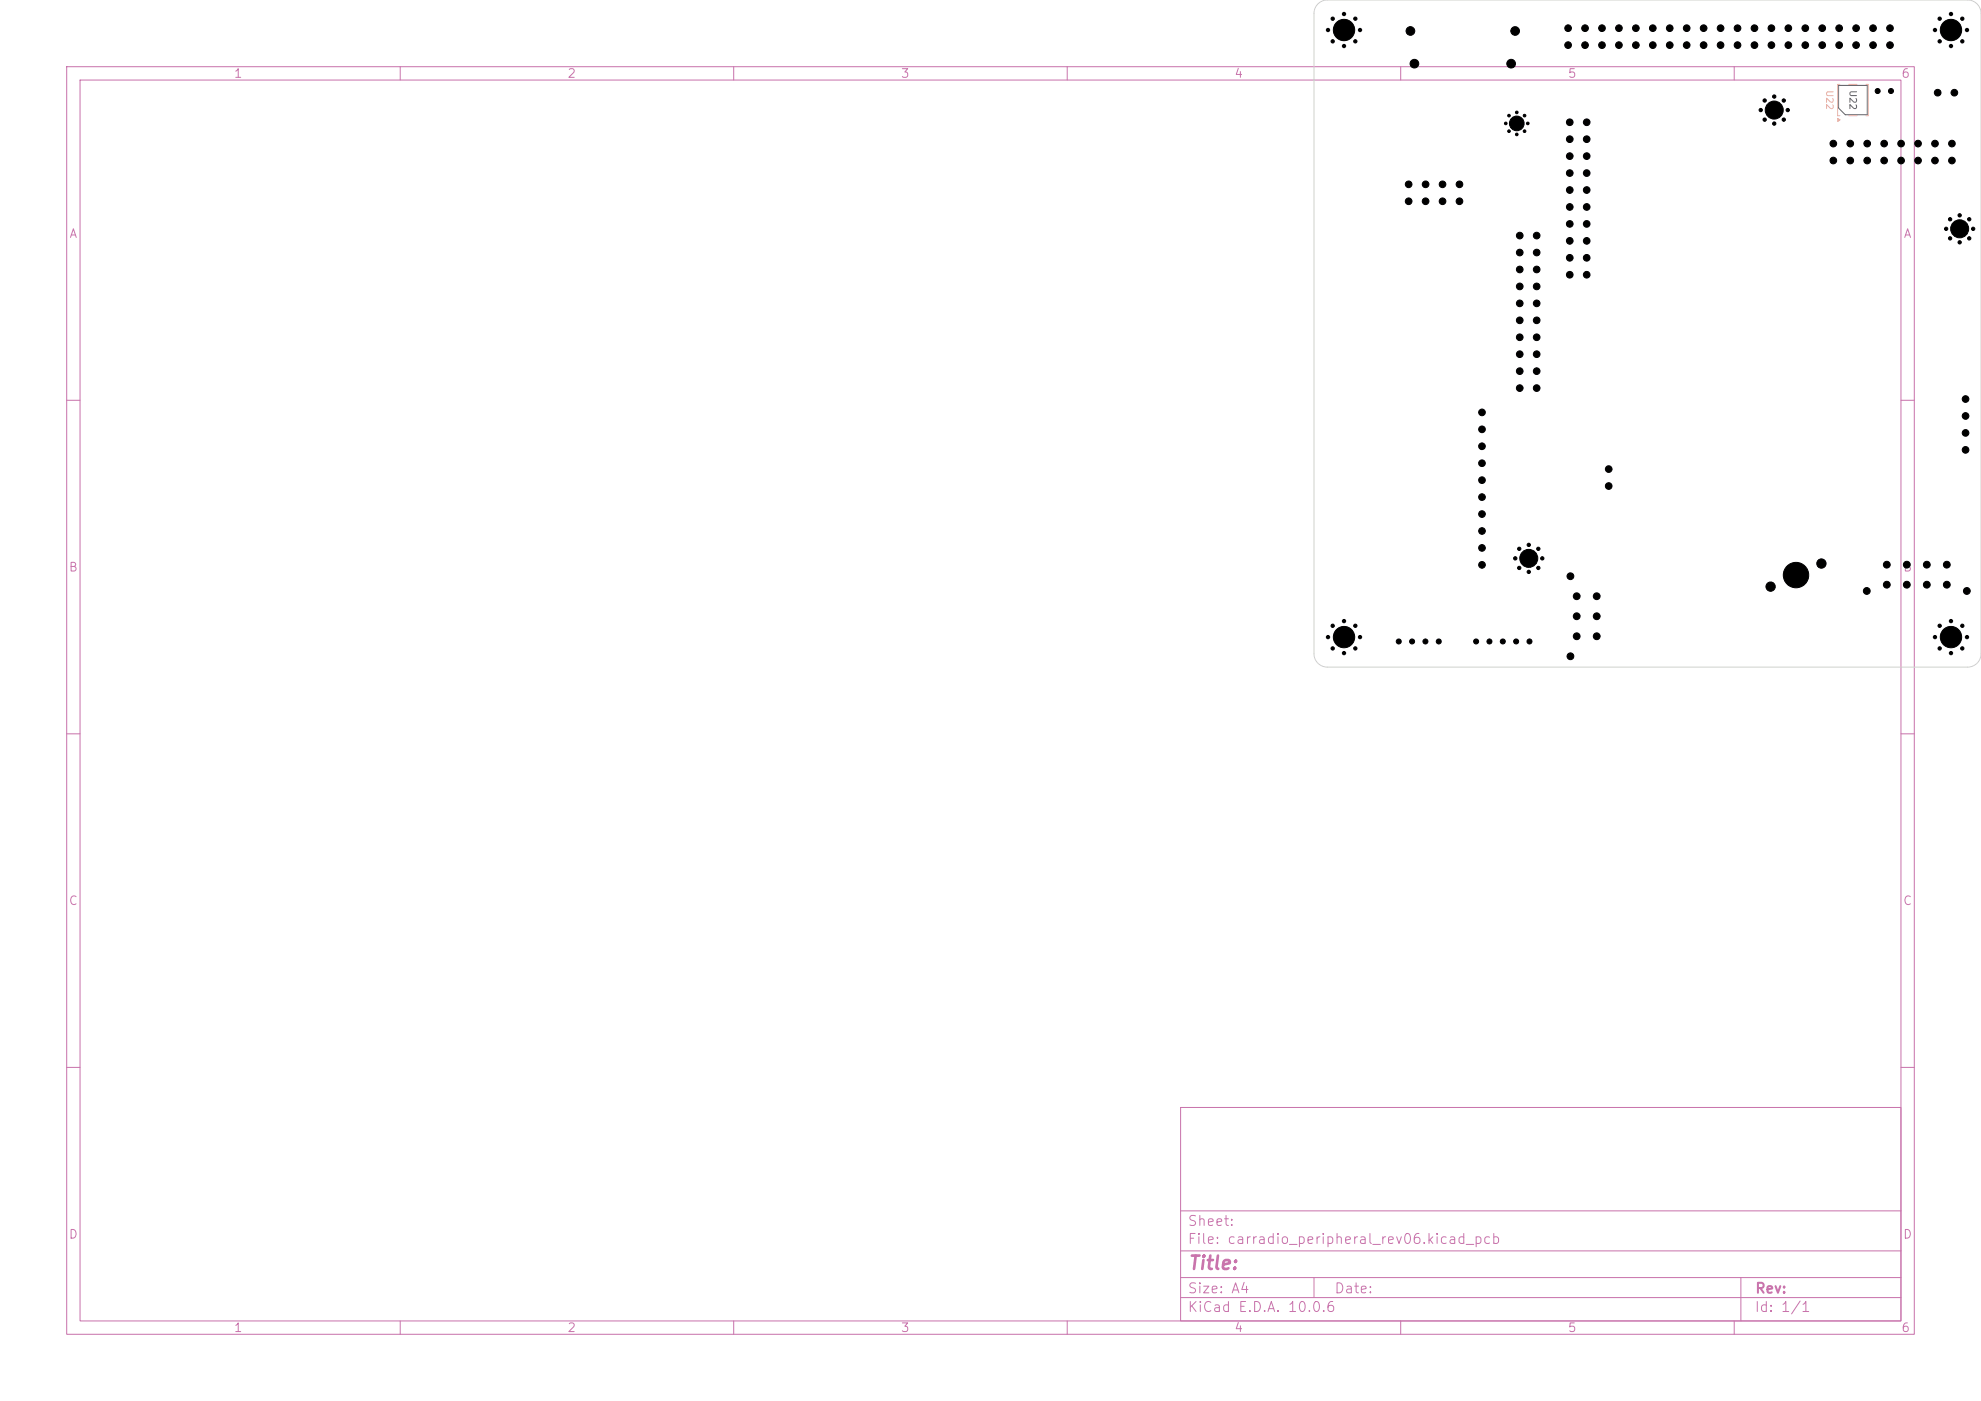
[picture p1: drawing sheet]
<svg xmlns="http://www.w3.org/2000/svg" width="297mm" height="210mm" viewBox="0 0 297 210" stroke-linecap="round" stroke-linejoin="round" font-family="sans-serif">
<defs><g id="words">
<text font-size="2" fill="#c872ab" x="178" y="190.8">Title:</text>
<g font-size="1.5" fill="#c872ab">
<text x="178" y="184.1">Sheet:</text>
<text x="178" y="186.8">File: carradio_peripheral_rev06.kicad_pcb</text>
<text x="178" y="197">KiCad E.D.A. 10.0.6</text>
<text x="178" y="194.2">Size: A4</text>
<text x="200" y="194.2">Date:</text>
<text x="263" y="197">Id: 1/1</text>
<text x="263" y="194.2">Rev:</text>
</g>
<g font-size="1.3" fill="#c872ab">
<text x="35" y="12">1</text>
<text x="85" y="12">2</text>
<text x="135" y="12">3</text>
<text x="185" y="12">4</text>
<text x="235" y="12">5</text>
<text x="285" y="12">6</text>
<text x="10.3" y="36">A</text>
<text x="285.3" y="36">A</text>
<text x="10.2" y="86">B</text>
<text x="285.2" y="86">B</text>
<text x="10.2" y="136">C</text>
<text x="285.2" y="136">C</text>
<text x="10.2" y="186">D</text>
<text x="285.2" y="186">D</text>
<text x="35" y="200">1</text>
<text x="85" y="200">2</text>
<text x="135" y="200">3</text>
<text x="185" y="200">4</text>
<text x="235" y="200">5</text>
<text x="285" y="200">6</text>
</g>
<text font-size="1" fill="#e8b2a7" x="273.5" y="13.4" transform="rotate(90 273.5 13.4)">U22</text>
<text font-size="1" fill="#585d84" x="277" y="13.4" transform="rotate(90 277 13.4)">U22</text>
</g></defs>
<g fill="none" stroke="#c872ab" stroke-width=".15">
<path d="M10 10h277v190h-277zM12 12h273v186h-273zM60 10v2M110 10v2M160 10v2M210 10v2M260 10v2M10 60h2M285 60h2M10 110h2M285 110h2M10 160h2"/>
<path d="M177 166h108v32h-108zM285 160h2M60 198v2M110 198v2M160 198v2M177 194.5h108M177 191.5h108M177 187.5h108M177 181.5h108M197 191.5v3M210 198v2M260 198v2"/>
<path d="M261 191.5v6.5"/>
</g>
<path d="M275.7 12.8h4.3v4.4h-3.3l-1-1z" fill="none" stroke="#585d84" stroke-width=".15"/>
<path d="M275.5 17.7l.4 .3-.4 .2zM275.9 12.7h-.4v4.7h.4M277.2 12.7h1.2M277.2 17.4h1.2M279.8 12.7h.3v4.7h-.3" fill="none" stroke="#e8b2a7" stroke-width=".15"/>
<path d="M275.5 17.7l.4 .3-.4 .2z" fill="#e8b2a7"/>
<path d="M197.6 .6a2 2 0 0 1 1.4-.6h96a2 2 0 0 1 2 2v96a2 2 0 0 1-2 2h-96a2 2 0 0 1-2-2v-96a2 2 0 0 1 .6-1.4z" fill="none" stroke="#d0d2cd" stroke-width=".15"/>
<g fill="#000" stroke="#000" stroke-width=".15">
<circle cx="199.1" cy="4.5" r=".25"/>
<circle cx="199.8" cy="2.8" r=".25"/>
<circle cx="199.8" cy="6.2" r=".25"/>
<circle cx="201.5" cy="6.9" r=".25"/>
<circle cx="201.5" cy="2.1" r=".25"/>
<circle cx="201.5" cy="4.5" r="1.6"/>
<circle cx="203.2" cy="2.8" r=".25"/>
<circle cx="203.2" cy="6.2" r=".25"/>
<circle cx="203.9" cy="4.5" r=".25"/>
<circle cx="211.5" cy="4.6" r=".65"/>
<circle cx="212.1" cy="9.5" r=".65"/>
<circle cx="225.8" cy="18.5" r=".2"/>
<circle cx="226.2" cy="19.7" r=".2"/>
<circle cx="226.2" cy="17.3" r=".2"/>
<circle cx="226.6" cy="9.5" r=".65"/>
<circle cx="227.2" cy="4.6" r=".65"/>
<circle cx="227.4" cy="18.5" r="1.1"/>
<circle cx="227.4" cy="16.8" r=".2"/>
<circle cx="228.6" cy="19.7" r=".2"/>
<circle cx="228.6" cy="17.3" r=".2"/>
<circle cx="229.1" cy="18.5" r=".2"/>
<circle cx="235.1" cy="4.2" r=".5"/>
<circle cx="235.1" cy="6.8" r=".5"/>
<circle cx="235.3" cy="18.3" r=".5"/>
<circle cx="237.6" cy="4.2" r=".5"/>
<circle cx="237.6" cy="6.8" r=".5"/>
<circle cx="237.9" cy="18.3" r=".5"/>
<circle cx="240.2" cy="6.8" r=".5"/>
<circle cx="240.2" cy="4.2" r=".5"/>
<circle cx="242.7" cy="6.8" r=".5"/>
<circle cx="242.7" cy="4.2" r=".5"/>
<circle cx="245.3" cy="4.2" r=".5"/>
<circle cx="245.3" cy="6.8" r=".5"/>
<circle cx="247.8" cy="4.2" r=".5"/>
<circle cx="247.8" cy="6.8" r=".5"/>
<circle cx="250.3" cy="4.2" r=".5"/>
<circle cx="250.3" cy="6.8" r=".5"/>
<circle cx="252.9" cy="4.2" r=".5"/>
<circle cx="252.9" cy="6.8" r=".5"/>
<circle cx="255.4" cy="4.2" r=".5"/>
<circle cx="255.4" cy="6.8" r=".5"/>
<circle cx="258" cy="6.8" r=".5"/>
<circle cx="258" cy="4.2" r=".5"/>
<circle cx="260.5" cy="6.8" r=".5"/>
<circle cx="260.5" cy="4.2" r=".5"/>
<circle cx="263" cy="4.2" r=".5"/>
<circle cx="263" cy="6.8" r=".5"/>
<circle cx="264" cy="16.5" r=".25"/>
<circle cx="264.6" cy="17.9" r=".25"/>
<circle cx="264.6" cy="15.1" r=".25"/>
<circle cx="265.6" cy="6.8" r=".5"/>
<circle cx="265.6" cy="4.2" r=".5"/>
<circle cx="266" cy="18.5" r=".25"/>
<circle cx="266" cy="14.5" r=".25"/>
<circle cx="266" cy="16.5" r="1.35"/>
<circle cx="267.4" cy="17.9" r=".25"/>
<circle cx="267.4" cy="15.1" r=".25"/>
<circle cx="268" cy="16.5" r=".25"/>
<circle cx="268.1" cy="6.8" r=".5"/>
<circle cx="268.1" cy="4.2" r=".5"/>
<circle cx="270.7" cy="4.2" r=".5"/>
<circle cx="270.7" cy="6.8" r=".5"/>
<circle cx="273.2" cy="6.8" r=".5"/>
<circle cx="273.2" cy="4.2" r=".5"/>
<circle cx="275.7" cy="4.2" r=".5"/>
<circle cx="275.7" cy="6.8" r=".5"/>
<circle cx="278.3" cy="4.2" r=".5"/>
<circle cx="278.3" cy="6.8" r=".5"/>
<circle cx="280.8" cy="4.2" r=".5"/>
<circle cx="280.8" cy="6.8" r=".5"/>
<circle cx="281.5" cy="13.6" r=".37"/>
<circle cx="283.4" cy="6.8" r=".5"/>
<circle cx="283.4" cy="4.2" r=".5"/>
<circle cx="283.5" cy="13.6" r=".38"/>
<circle cx="290.1" cy="4.5" r=".25"/>
<circle cx="290.5" cy="13.9" r=".5"/>
<circle cx="290.8" cy="2.8" r=".25"/>
<circle cx="290.8" cy="6.2" r=".25"/>
<circle cx="292.5" cy="4.5" r="1.6"/>
<circle cx="292.5" cy="6.9" r=".25"/>
<circle cx="292.5" cy="2.1" r=".25"/>
<circle cx="293" cy="13.9" r=".5"/>
<circle cx="294.2" cy="2.8" r=".25"/>
<circle cx="294.2" cy="6.2" r=".25"/>
<circle cx="294.9" cy="4.5" r=".25"/>
<circle cx="211.2" cy="30.2" r=".5"/>
<circle cx="211.2" cy="27.6" r=".5"/>
<circle cx="213.7" cy="27.6" r=".5"/>
<circle cx="213.7" cy="30.2" r=".5"/>
<circle cx="216.3" cy="27.6" r=".5"/>
<circle cx="216.3" cy="30.2" r=".5"/>
<circle cx="218.8" cy="27.6" r=".5"/>
<circle cx="218.8" cy="30.2" r=".5"/>
<circle cx="227.4" cy="20.1" r=".2"/>
<circle cx="227.8" cy="35.3" r=".5"/>
<circle cx="227.8" cy="37.9" r=".5"/>
<circle cx="230.4" cy="35.3" r=".5"/>
<circle cx="230.4" cy="37.9" r=".5"/>
<circle cx="235.3" cy="25.9" r=".5"/>
<circle cx="235.3" cy="31" r=".5"/>
<circle cx="235.3" cy="28.5" r=".5"/>
<circle cx="235.3" cy="38.6" r=".5"/>
<circle cx="235.3" cy="23.4" r=".5"/>
<circle cx="235.3" cy="20.9" r=".5"/>
<circle cx="235.3" cy="36.1" r=".5"/>
<circle cx="235.3" cy="33.6" r=".5"/>
<circle cx="237.9" cy="31" r=".5"/>
<circle cx="237.9" cy="33.6" r=".5"/>
<circle cx="237.9" cy="38.6" r=".5"/>
<circle cx="237.9" cy="36.1" r=".5"/>
<circle cx="237.9" cy="20.9" r=".5"/>
<circle cx="237.9" cy="28.5" r=".5"/>
<circle cx="237.9" cy="25.9" r=".5"/>
<circle cx="237.9" cy="23.4" r=".5"/>
<circle cx="274.9" cy="21.5" r=".5"/>
<circle cx="274.9" cy="24.1" r=".5"/>
<circle cx="277.4" cy="24.1" r=".5"/>
<circle cx="277.4" cy="21.5" r=".5"/>
<circle cx="279.9" cy="24.1" r=".5"/>
<circle cx="279.9" cy="21.5" r=".5"/>
<circle cx="282.5" cy="24.1" r=".5"/>
<circle cx="282.5" cy="21.5" r=".5"/>
<circle cx="285" cy="24.1" r=".5"/>
<circle cx="285" cy="21.5" r=".5"/>
<circle cx="287.6" cy="24.1" r=".5"/>
<circle cx="287.6" cy="21.5" r=".5"/>
<circle cx="290.1" cy="24.1" r=".5"/>
<circle cx="290.1" cy="21.5" r=".5"/>
<circle cx="291.8" cy="34.3" r=".25"/>
<circle cx="292.4" cy="32.9" r=".25"/>
<circle cx="292.4" cy="35.7" r=".25"/>
<circle cx="292.6" cy="21.5" r=".5"/>
<circle cx="292.6" cy="24.1" r=".5"/>
<circle cx="293.8" cy="36.3" r=".25"/>
<circle cx="293.8" cy="32.3" r=".25"/>
<circle cx="293.8" cy="34.3" r="1.35"/>
<circle cx="295.2" cy="32.9" r=".25"/>
<circle cx="295.2" cy="35.7" r=".25"/>
<circle cx="295.8" cy="34.3" r=".25"/>
<circle cx="227.8" cy="42.9" r=".5"/>
<circle cx="227.8" cy="40.4" r=".5"/>
<circle cx="227.8" cy="50.6" r=".5"/>
<circle cx="227.8" cy="48" r=".5"/>
<circle cx="227.8" cy="45.5" r=".5"/>
<circle cx="227.8" cy="53.1" r=".5"/>
<circle cx="227.8" cy="58.2" r=".5"/>
<circle cx="227.8" cy="55.6" r=".5"/>
<circle cx="230.4" cy="42.9" r=".5"/>
<circle cx="230.4" cy="40.4" r=".5"/>
<circle cx="230.4" cy="58.2" r=".5"/>
<circle cx="230.4" cy="55.6" r=".5"/>
<circle cx="230.4" cy="50.6" r=".5"/>
<circle cx="230.4" cy="53.1" r=".5"/>
<circle cx="230.4" cy="45.5" r=".5"/>
<circle cx="230.4" cy="48" r=".5"/>
<circle cx="235.3" cy="41.2" r=".5"/>
<circle cx="237.9" cy="41.2" r=".5"/>
<circle cx="294.7" cy="59.8" r=".5"/>
<circle cx="222.2" cy="64.4" r=".5"/>
<circle cx="222.2" cy="69.4" r=".5"/>
<circle cx="222.2" cy="72" r=".5"/>
<circle cx="222.2" cy="66.9" r=".5"/>
<circle cx="222.2" cy="74.5" r=".5"/>
<circle cx="222.2" cy="77.1" r=".5"/>
<circle cx="222.2" cy="61.8" r=".5"/>
<circle cx="222.2" cy="79.6" r=".5"/>
<circle cx="241.2" cy="72.9" r=".5"/>
<circle cx="241.2" cy="70.3" r=".5"/>
<circle cx="294.7" cy="67.4" r=".5"/>
<circle cx="294.7" cy="62.4" r=".5"/>
<circle cx="294.7" cy="64.9" r=".5"/>
<circle cx="199.1" cy="95.5" r=".25"/>
<circle cx="199.8" cy="93.8" r=".25"/>
<circle cx="199.8" cy="97.2" r=".25"/>
<circle cx="201.5" cy="97.9" r=".25"/>
<circle cx="201.5" cy="93.1" r=".25"/>
<circle cx="201.5" cy="95.5" r="1.6"/>
<circle cx="203.2" cy="93.8" r=".25"/>
<circle cx="203.2" cy="97.2" r=".25"/>
<circle cx="203.9" cy="95.5" r=".25"/>
<circle cx="209.7" cy="96.2" r=".37"/>
<circle cx="211.7" cy="96.2" r=".37"/>
<circle cx="213.7" cy="96.2" r=".37"/>
<circle cx="215.7" cy="96.2" r=".37"/>
<circle cx="221.3" cy="96.2" r=".37"/>
<circle cx="222.2" cy="82.1" r=".5"/>
<circle cx="222.2" cy="84.7" r=".5"/>
<circle cx="223.3" cy="96.2" r=".37"/>
<circle cx="225.3" cy="96.2" r=".37"/>
<circle cx="227.2" cy="83.7" r=".25"/>
<circle cx="227.3" cy="96.2" r=".37"/>
<circle cx="227.8" cy="82.3" r=".25"/>
<circle cx="227.8" cy="85.1" r=".25"/>
<circle cx="229.2" cy="81.7" r=".25"/>
<circle cx="229.2" cy="85.7" r=".25"/>
<circle cx="229.2" cy="83.7" r="1.35"/>
<circle cx="229.3" cy="96.2" r=".37"/>
<circle cx="230.6" cy="82.3" r=".25"/>
<circle cx="230.6" cy="85.1" r=".25"/>
<circle cx="231.2" cy="83.7" r=".25"/>
<circle cx="235.4" cy="86.4" r=".51"/>
<circle cx="235.4" cy="98.4" r=".51"/>
<circle cx="236.4" cy="92.4" r=".51"/>
<circle cx="236.4" cy="95.4" r=".51"/>
<circle cx="236.4" cy="89.4" r=".51"/>
<circle cx="239.4" cy="92.4" r=".51"/>
<circle cx="239.4" cy="89.4" r=".51"/>
<circle cx="239.4" cy="95.4" r=".51"/>
<circle cx="265.5" cy="87.9" r=".7"/>
<circle cx="269.3" cy="86.2" r="1.91"/>
<circle cx="273.1" cy="84.5" r=".7"/>
<circle cx="279.9" cy="88.6" r=".51"/>
<circle cx="282.9" cy="87.6" r=".51"/>
<circle cx="282.9" cy="84.6" r=".51"/>
<circle cx="285.9" cy="87.6" r=".51"/>
<circle cx="285.9" cy="84.6" r=".51"/>
<circle cx="288.9" cy="87.6" r=".51"/>
<circle cx="288.9" cy="84.6" r=".51"/>
<circle cx="290.1" cy="95.5" r=".25"/>
<circle cx="290.8" cy="93.8" r=".25"/>
<circle cx="290.8" cy="97.2" r=".25"/>
<circle cx="291.9" cy="87.6" r=".51"/>
<circle cx="291.9" cy="84.6" r=".51"/>
<circle cx="292.5" cy="95.5" r="1.6"/>
<circle cx="292.5" cy="97.9" r=".25"/>
<circle cx="292.5" cy="93.1" r=".25"/>
<circle cx="294.2" cy="93.8" r=".25"/>
<circle cx="294.2" cy="97.2" r=".25"/>
<circle cx="294.9" cy="88.6" r=".51"/>
<circle cx="294.9" cy="95.5" r=".25"/>
</g>
<use href="#words"/>
</svg>
